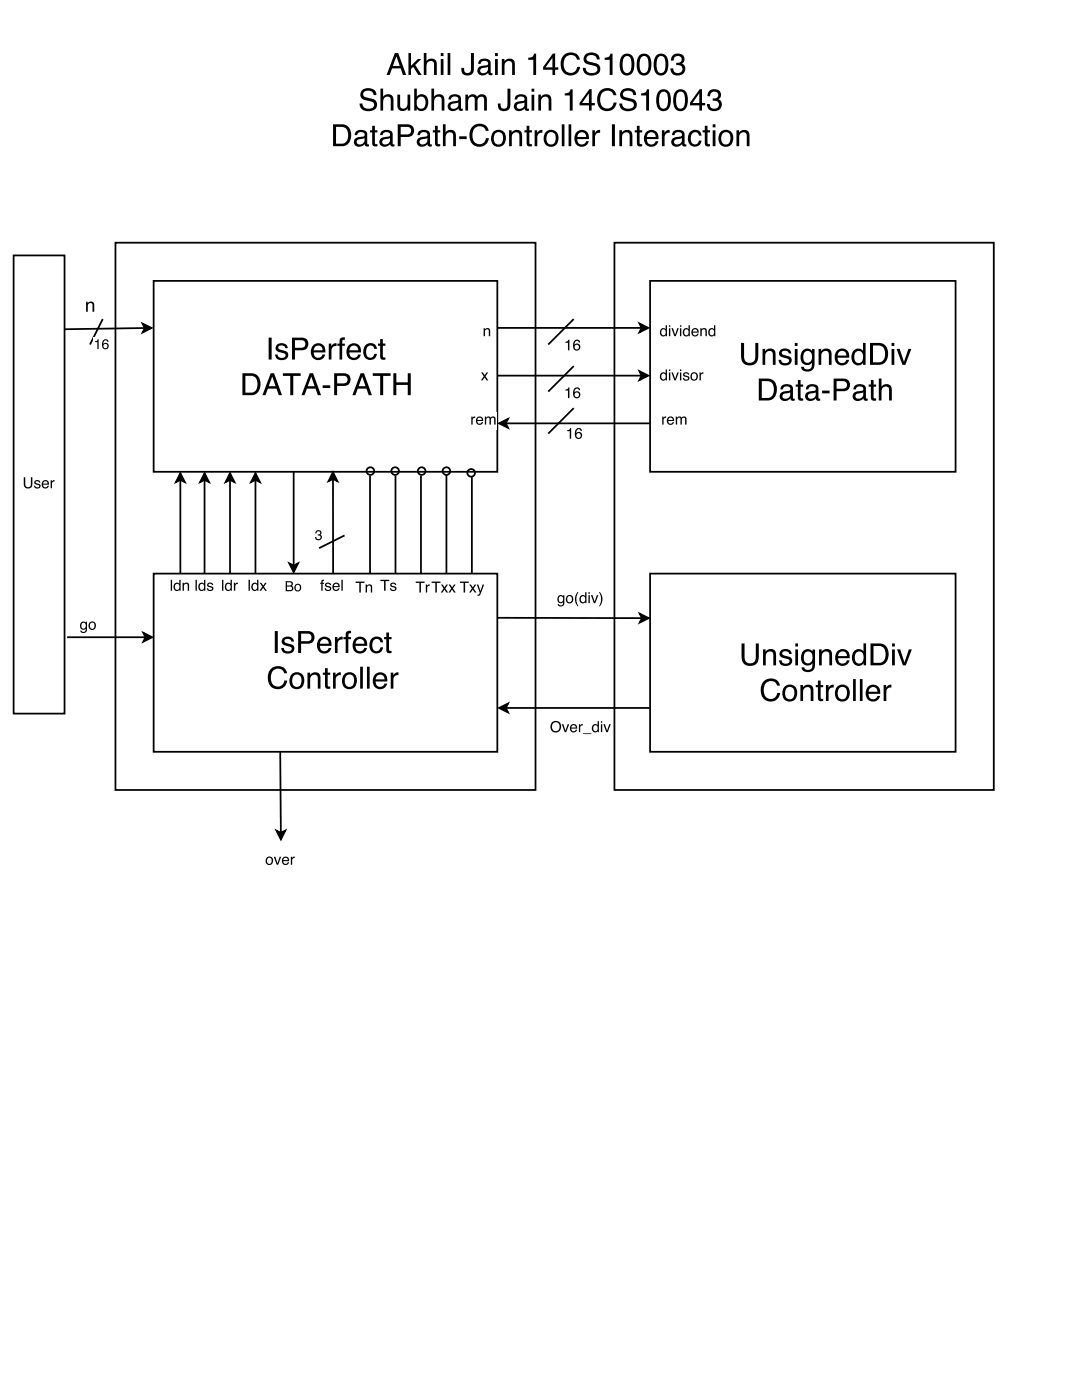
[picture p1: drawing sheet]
<svg xmlns="http://www.w3.org/2000/svg" width="216mm" height="279mm" viewBox="0 0 216 279" stroke-linecap="round" stroke-linejoin="round" font-family="sans-serif">
<path d="M30.7 56.1h68.5v38.1h-68.5z" fill="none" stroke="#000" stroke-width=".35"/>
<path d="M30.7 114.5h68.5v35.5h-68.5z" fill="#fff"/>
<path d="M36 94.4l.9 1.8-.9-.4-.9 .4zM36 95.8v18.7M30.7 114.5h68.5v35.5h-68.5z" fill="none" stroke="#000" stroke-width=".35"/>
<path d="M36 94.4l.9 1.8-.9-.4-.9 .4z" fill="#000"/>
<path d="M33.9 115.4h4v3.5h-4z" fill="#fff"/>
<g fill="#000">
<path d="M40.8 94.4l.9 1.8-.9-.4-.9 .4z"/>
<path d="M34.1 115.7h.2v2.2h-.2zM35 116.7a.55 .55 0 0 0-.1 .7 .55 .55 0 0 0 .8 .2 .55 .55 0 0 0 .1-.8 .55 .55 0 0 0-.8-.1zM34.9 116.4l.6-.1 .3 .2v-.8h.2v2.2h-.2v-.2a.73 .73 0 0 1-1 0 .73 .73 0 0 1-.1-1zM36.4 116.3h.3v.2a.57 .57 0 0 1 .6-.2 .57 .57 0 0 1 .4 .6v1h-.2v-1a.39 .39 0 0 0-.5-.4 .39 .39 0 0 0-.3 .6v.8h-.3z"/>
</g>
<path d="M40.8 94.4l.9 1.8-.9-.4-.9 .4zM40.8 95.8v18.7" fill="none" stroke="#000" stroke-width=".35"/>
<path d="M38.8 115.4h3.8v3.5h-3.8z" fill="#fff"/>
<g fill="#000">
<path d="M51 94.4l.9 1.8-.9-.4-.9 .4z"/>
<path d="M39 115.7h.3v2.2h-.3zM40 116.7a.55 .55 0 0 0-.1 .7 .55 .55 0 0 0 .7 .2 .55 .55 0 0 0 .1-.8 .55 .55 0 0 0-.7-.1zM39.9 116.4l.5-.1 .3 .2v-.8h.3v2.2h-.3v-.2a.73 .73 0 0 1-1 0 .73 .73 0 0 1-.1-1zM41.5 116.4a.64 .64 0 0 1 1 .4h-.2a.34 .34 0 0 0-.4-.3 .34 .34 0 0 0-.3 .3l.1 .1a.76 .76 0 0 1 .8 .7 .69 .69 0 0 1-.7 .4 .69 .69 0 0 1-.5-.6h.2a.39 .39 0 0 0 .4 .3 .39 .39 0 0 0 .4-.3l-.1-.1a.76 .76 0 0 1-.8-.7z"/>
</g>
<path d="M51 94.4l.9 1.8-.9-.4-.9 .4zM51 95.8v18.7" fill="none" stroke="#000" stroke-width=".35"/>
<path d="M49.4 115.4h3.8v3.5h-3.8z" fill="#fff"/>
<g fill="#000">
<path d="M45.9 94.4l.9 1.8-.9-.4-.9 .4z"/>
<path d="M49.6 115.7h.3v2.2h-.3zM50.6 116.7a.55 .55 0 0 0-.1 .7 .55 .55 0 0 0 .7 .2 .55 .55 0 0 0 .1-.8 .55 .55 0 0 0-.7-.1zM50.5 116.4l.5-.1 .3 .2v-.8h.3v2.2h-.3v-.2a.73 .73 0 0 1-1 0 .73 .73 0 0 1-.1-1zM51.8 116.3h.3l.4 .6 .4-.6h.3l-.5 .8 .5 .8h-.3l-.4-.6-.4 .6h-.3l.5-.8z"/>
</g>
<path d="M45.9 94.4l.9 1.8-.9-.4-.9 .4zM45.9 95.8v18.7" fill="none" stroke="#000" stroke-width=".35"/>
<path d="M44.1 115.4h3.3v3.5h-3.3z" fill="#fff"/>
<path d="M44.3 115.7h.3v2.2h-.3zM45.3 116.7a.55 .55 0 0 0-.1 .7 .55 .55 0 0 0 .7 .2 .55 .55 0 0 0 .1-.8 .55 .55 0 0 0-.7-.1zM45.2 116.4l.5-.1 .3 .2v-.8h.3v2.2h-.3v-.2a.73 .73 0 0 1-1 0 .73 .73 0 0 1-.1-1zM46.7 116.3h.2v.3l.3-.3h.2v.3a.43 .43 0 0 0-.5 .4v.9h-.2z" fill="#000"/>
<g fill="none" stroke="#000" stroke-width=".35">
<path d="M73.8 94.9v19.6"/>
<circle cx="73.9" cy="94" r=".76"/>
</g>
<path d="M70.9 115.7h3.6v3.6h-3.6z" fill="#fff"/>
<path d="M71 116.1h1.7v.2h-.7v2h-.3v-2h-.7zM73 116.7h.2v.2a.57 .57 0 0 1 .7-.3 .57 .57 0 0 1 .4 .6v1.1h-.3v-1.1a.39 .39 0 0 0-.5-.3 .39 .39 0 0 0-.3 .5v.9h-.2z" fill="#000"/>
<g fill="none" stroke="#000" stroke-width=".35">
<path d="M78.9 94.9v19.6"/>
<circle cx="78.8" cy="94" r=".76"/>
</g>
<path d="M75.8 115.4h3.3v3.5h-3.3z" fill="#fff"/>
<path d="M75.9 115.7h1.8v.3h-.8v1.9h-.3v-1.9h-.7zM78 116.4a.64 .64 0 0 1 1.1 .4h-.3a.34 .34 0 0 0-.3-.3 .34 .34 0 0 0-.4 .3l.1 .1a.76 .76 0 0 1 .9 .7 .69 .69 0 0 1-.7 .4 .69 .69 0 0 1-.6-.6h.3a.39 .39 0 0 0 .4 .3 .39 .39 0 0 0 .3-.3v-.1a.76 .76 0 0 1-.9-.7z" fill="#000"/>
<g fill="none" stroke="#000" stroke-width=".35">
<path d="M84 94.9v19.6"/>
<circle cx="84.1" cy="94" r=".76"/>
</g>
<path d="M82.9 115.7h2.8v3.6h-2.8z" fill="#fff"/>
<path d="M83 116.1h1.7v.2h-.7v2h-.3v-2h-.7zM85 116.7h.2v.2l.3-.2 .2-.1v.3a.43 .43 0 0 0-.5 .4v1h-.2z" fill="#000"/>
<g fill="none" stroke="#000" stroke-width=".35">
<path d="M89.1 94.7v19.8"/>
<circle cx="89.1" cy="94" r=".76"/>
</g>
<path d="M86.1 115.7h4.8v3.6h-4.8z" fill="#fff"/>
<path d="M86.1 116.1h1.8v.2h-.7v2h-.3v-2h-.8zM88 116.7h.3l.4 .5 .4-.5h.3l-.5 .7 .5 .9h-.3l-.4-.6-.4 .6h-.3l.5-.9zM89.5 116.7h.4l.3 .5 .4-.5h.3l-.5 .7 .5 .9h-.3l-.4-.6-.4 .6h-.3l.5-.9z" fill="#000"/>
<g fill="none" stroke="#000" stroke-width=".35">
<path d="M94.2 95.2v19.3"/>
<circle cx="94" cy="94.4" r=".76"/>
</g>
<path d="M91.7 115.7h4.8v3.6h-4.8z" fill="#fff"/>
<g fill="#000">
<path d="M57.7 112.4l.9 .5 .9-.5-.9 1.8z"/>
<path d="M91.8 116.1h1.7v.2h-.7v2h-.3v-2h-.7zM93.6 116.7h.4l.3 .5 .4-.5h.3l-.5 .7 .6 .9h-.4l-.4-.6-.4 .6h-.3l.6-.9zM95.1 116.7h.3l.5 1.3 .4-1.3h.3l-.6 1.7a.53 .53 0 0 1-.7 .5v-.3h.2l.2-.3z"/>
</g>
<path d="M58.6 94.2v18.7M57.7 112.4l.9 .5 .9-.5-.9 1.8z" fill="none" stroke="#000" stroke-width=".35"/>
<path d="M56.8 115.7h3.3v3.3h-3.3z" fill="#fff"/>
<g fill="#000">
<path d="M49 75v3.4h1a1.64 1.64 0 0 0 1.3-2.4l-.4-.7a2.54 2.54 0 0 0-1.9-.3zM48.4 74.5a3.7 3.7 0 0 1 2.9 .4 2.56 2.56 0 0 1-.4 3.8l-.8 .2h-1.7zM54.3 75.1l-.7 2h1.4zM54 74.5h.7l1.6 4.4h-.7l-.4-1.3h-1.7l-.5 1.3h-.6zM56.4 74.5h3.6v.5h-1.5v3.9h-.6v-3.9h-1.5zM62.1 75.1l-.7 2h1.4zM61.8 74.5h.7l1.6 4.4h-.7l-.4-1.3h-1.8l-.4 1.3h-.6zM64.4 76.9h1.5v.5h-1.5zM66.7 74.5h1.9a1.26 1.26 0 0 1 1.4 1.3 1.26 1.26 0 0 1-1.4 1.2h-1.3v1.9h-.6zM67.3 75v1.5h1.2a.77 .77 0 0 0 .8-.7 .77 .77 0 0 0-.8-.8zM72.3 75.1l-.7 2h1.3zM72 74.5h.6l1.6 4.4h-.6l-.5-1.3h-1.7l-.5 1.3h-.6zM74.4 74.5h3.5v.5h-1.4v3.9h-.6v-3.9h-1.5zM78.5 74.5h.6v1.8h2.3v-1.8h.6v4.4h-.6v-2.1h-2.3v2.1h-.6z"/>
<path d="M53.6 67.4h.6v4.4h-.6zM55.3 68.8a1.26 1.26 0 0 1 2.1 .7h-.5a.74 .74 0 0 0-.6-.6 .74 .74 0 0 0-.8 .5l.2 .3a2.65 2.65 0 0 1 1.8 .9 1.32 1.32 0 0 1-.9 1.3 1.32 1.32 0 0 1-1.6-.6l-.1-.5h.5a.83 .83 0 0 0 .7 .6 .83 .83 0 0 0 .9-.5l-.3-.4a2.41 2.41 0 0 1-1.7-.8 .93 .93 0 0 1 .3-.9zM58.3 67.4h1.9a1.26 1.26 0 0 1 1.3 1.2 1.26 1.26 0 0 1-1.3 1.3h-1.3v1.9h-.6zM58.9 67.9v1.5h1.1a.77 .77 0 0 0 .9-.8 .77 .77 0 0 0-.9-.7zM62.4 69a1.46 1.46 0 0 1 1.8-.3 1.46 1.46 0 0 1 .7 1.6h-2.3a.91 .91 0 0 0 .7 1.1 .91 .91 0 0 0 1.1-.6h.5a1.49 1.49 0 0 1-1.9 1 1.49 1.49 0 0 1-1-1.9zM62.9 69.2l-.3 .7h1.8a.87 .87 0 0 0-.5-.9 .87 .87 0 0 0-1 .2zM65.6 68.6h.5v.5a.93 .93 0 0 1 1.1-.6v.6a.83 .83 0 0 0-1.1 .8v1.9h-.5zM67.9 67.6l.4-.2 .5-.1v.5a.41 .41 0 0 0-.5 .5v.3h.5v.4h-.5v2.8h-.6v-2.8h-.4v-.4h.4zM69.5 69a1.46 1.46 0 0 1 1.8-.3 1.46 1.46 0 0 1 .7 1.6h-2.3a.91 .91 0 0 0 .7 1.1 .91 .91 0 0 0 1.1-.6h.5a1.49 1.49 0 0 1-1.9 1 1.49 1.49 0 0 1-.9-1.9zM70 69.2l-.3 .7h1.8a.87 .87 0 0 0-.5-.9 .87 .87 0 0 0-1 .2zM72.9 68.9a1.31 1.31 0 0 1 1.4-.4 1.31 1.31 0 0 1 .9 1.1h-.5a.83 .83 0 0 0-1-.6 .83 .83 0 0 0-.6 1 .98 .98 0 0 0 .1 1 .98 .98 0 0 0 1.1 .3l.4-.7h.5a1.38 1.38 0 0 1-1.6 1.2 1.38 1.38 0 0 1-1.1-1.6l.1-.7zM75.9 67.7h.5v.9h.5v.4h-.5v2.1l.1 .2h.4v.5a.71 .71 0 0 1-1-.7v-2.1h-.5v-.4h.5z"/>
<path d="M57.3 116.2v.6h.5a.33 .33 0 0 0 .4-.3 .33 .33 0 0 0-.4-.3zM57.3 117.1v.7l.9-.2 .1-.2-.2-.3zM57 116h.9a.49 .49 0 0 1 .5 .3 .49 .49 0 0 1-.2 .6 .57 .57 0 0 1 .3 .7 .57 .57 0 0 1-.6 .4h-.9zM59.1 116.9a.51 .51 0 0 0-.1 .7 .51 .51 0 0 0 .8 .1 .51 .51 0 0 0 0-.8 .51 .51 0 0 0-.7 0zM58.9 116.7a.72 .72 0 0 1 1 .1 .72 .72 0 0 1-.1 1 .72 .72 0 0 1-1-.1v-.6z"/>
<path d="M54.8 125.9h.6v4.4h-.6zM56.5 127.3a1.26 1.26 0 0 1 2.1 .7h-.5a.74 .74 0 0 0-.6-.5 .74 .74 0 0 0-.7 .4l.2 .4a2.65 2.65 0 0 1 1.7 .8 1.32 1.32 0 0 1-.9 1.4 1.32 1.32 0 0 1-1.5-.6l-.2-.6h.5a.83 .83 0 0 0 .8 .7 .83 .83 0 0 0 .8-.5l-.3-.4a2.41 2.41 0 0 1-1.7-.8 .93 .93 0 0 1 .3-1zM59.5 125.9h2a1.26 1.26 0 0 1 1.3 1.3 1.26 1.26 0 0 1-1.3 1.3h-1.4v1.8h-.6zM60.1 126.5v1.5h1.2a.77 .77 0 0 0 .9-.8 .77 .77 0 0 0-.9-.7zM63.7 127.5a1.46 1.46 0 0 1 1.7-.3 1.46 1.46 0 0 1 .8 1.7h-2.4a.91 .91 0 0 0 .7 1 .91 .91 0 0 0 1.1-.6h.5a1.49 1.49 0 0 1-1.9 1.1 1.49 1.49 0 0 1-.9-2zM64.1 127.8l-.3 .7h1.8a.87 .87 0 0 0-.5-.9 .87 .87 0 0 0-1 .2zM66.8 127.1h.5v.6a.93 .93 0 0 1 1.1-.6v.5a.83 .83 0 0 0-1 .9v1.8h-.6zM69.1 126.2l.4-.3h.5v.5a.41 .41 0 0 0-.5 .4v.3h.5v.5h-.5v2.7h-.5v-2.7h-.5v-.5h.5zM70.8 127.5a1.46 1.46 0 0 1 1.8-.3 1.46 1.46 0 0 1 .7 1.7h-2.4a.91 .91 0 0 0 .7 1 .91 .91 0 0 0 1.1-.6h.5a1.49 1.49 0 0 1-1.9 1.1 1.49 1.49 0 0 1-.9-2zM71.2 127.8l-.3 .7h1.8a.87 .87 0 0 0-.5-.9 .87 .87 0 0 0-1 .2zM74.1 127.5a1.31 1.31 0 0 1 1.4-.4 1.31 1.31 0 0 1 .9 1.1h-.5a.83 .83 0 0 0-1-.7 .83 .83 0 0 0-.6 1 .98 .98 0 0 0 .1 1.1 .98 .98 0 0 0 1.1 .3l.4-.7h.5a1.38 1.38 0 0 1-1.5 1.2 1.38 1.38 0 0 1-1.2-1.6l.1-.7zM77.1 126.2h.5v.9h.5v.5h-.5v2l.1 .3h.4v.4a.71 .71 0 0 1-1-.6v-2.1h-.5v-.5h.5z"/>
<path d="M54.2 133.4a1.87 1.87 0 0 1 3.1 1h-.6a1.35 1.35 0 0 0-1.5-.9 1.35 1.35 0 0 0-1.1 1.4 1.56 1.56 0 0 0 1.7 2.1l.7-.5 .2-.7h.6a1.97 1.97 0 0 1-2.2 1.7 1.97 1.97 0 0 1-1.7-2.3l.2-.9zM58.7 134.8a1.51 1.51 0 0 0 .2 2.2 1.11 1.11 0 0 0 1.2-1.5 .9 .9 0 0 0-.5-.8 .9 .9 0 0 0-.9 .1zM58.2 134.6a1.51 1.51 0 0 1 1.8-.2 1.51 1.51 0 0 1 .7 1.7 1.51 1.51 0 0 1-1.8 1.4 1.51 1.51 0 0 1-1.1-2zM61.4 134.2h.5v.5a1.13 1.13 0 0 1 1.3-.5 1.13 1.13 0 0 1 .8 1.2v2h-.6v-2a.76 .76 0 0 0-.8-.7 .76 .76 0 0 0-.7 .9v1.8h-.5zM64.9 133.4h.5v.8h.5v.5h-.5v2.1l.1 .2h.4v.4a.71 .71 0 0 1-1-.6v-2.1h-.5v-.5h.5zM66.4 134.2h.6v.6a.93 .93 0 0 1 1-.6v.5a.83 .83 0 0 0-1 .9v1.8h-.6zM69.2 134.8a1.51 1.51 0 0 0 .2 2.2 1.11 1.11 0 0 0 1.2-1.5 .9 .9 0 0 0-.5-.8 .9 .9 0 0 0-.9 .1zM68.7 134.6a1.51 1.51 0 0 1 1.8-.2 1.51 1.51 0 0 1 .7 1.7 1.51 1.51 0 0 1-1.8 1.4 1.51 1.51 0 0 1-1.1-2zM71.9 133.1h.5v4.3h-.5zM73.2 133.1h.6v4.3h-.6zM74.8 134.6a1.46 1.46 0 0 1 1.8-.3 1.46 1.46 0 0 1 .7 1.7h-2.3a.91 .91 0 0 0 .6 1.1 .91 .91 0 0 0 1.1-.7h.5a1.49 1.49 0 0 1-1.8 1.1 1.49 1.49 0 0 1-1-2zM75.2 134.9l-.2 .7h1.7a.87 .87 0 0 0-.5-.9 .87 .87 0 0 0-1 .2zM78 134.2h.5v.6a.93 .93 0 0 1 1-.6v.5a.83 .83 0 0 0-1 .9v1.8h-.5z"/>
</g>
<path d="M68.8 106.9l-5.1 2.5" fill="none" stroke="#000" stroke-width=".35"/>
<path d="M62.8 105.5h1.5v3.3h-1.5z" fill="#fff"/>
<path d="M66.4 94.2l.9 1.8-.9-.4-.8 .4zM63.1 105.9a.56 .56 0 0 1 .9 0 .56 .56 0 0 1-.1 .8 .64 .64 0 0 1-.1 1.1 .64 .64 0 0 1-.9-.6h.2a.39 .39 0 0 0 .6 .4 .39 .39 0 0 0 0-.7h-.3v-.2a.32 .32 0 0 0 .5-.3 .32 .32 0 0 0-.3-.4l-.4 .2v.3h-.3z" fill="#000"/>
<path d="M66.4 94.2l.9 1.8-.9-.4-.8 .4zM66.4 95.6l.1 18.9" fill="none" stroke="#000" stroke-width=".35"/>
<path d="M63.9 115.4h4.8v3.5h-4.8z" fill="#fff"/>
<g fill="#000">
<path d="M28.4 64.6l1.8 .8-1.7 1 .4-.9z"/>
<path d="M64.2 115.8l.4-.1v.2l-.2 .2v.2h.2v.2h-.2v1.4h-.3v-1.4h-.2v-.2h.2zM65 116.4a.64 .64 0 0 1 1.1 .4h-.3a.34 .34 0 0 0-.3-.3 .34 .34 0 0 0-.4 .3l.1 .1a.76 .76 0 0 1 .9 .7 .69 .69 0 0 1-.8 .4 .69 .69 0 0 1-.5-.6h.3a.39 .39 0 0 0 .3 .3 .39 .39 0 0 0 .4-.3v-.1a.76 .76 0 0 1-.9-.7zM66.5 116.5a.73 .73 0 0 1 .9-.1 .73 .73 0 0 1 .4 .8h-1.2a.45 .45 0 0 0 .4 .5 .45 .45 0 0 0 .5-.3h.3a.78 .78 0 0 1-1.1 .5 .78 .78 0 0 1-.3-1.2zM66.8 116.6l-.2 .4h.9l-.3-.5zM68.1 115.7h.3v2.2h-.3z"/>
</g>
<path d="M28.4 64.6l1.8 .8-1.7 1 .4-.9zM28.9 65.5l-16 .2" fill="none" stroke="#000" stroke-width=".35"/>
<path d="M16.9 58.9h2.1v4.6h-2.1z" fill="#fff"/>
<path d="M17.2 60.2h.3v.3a.7 .7 0 0 1 .8-.3 .7 .7 0 0 1 .5 .7v1.3h-.3v-1.2a.49 .49 0 0 0-.6-.5 .49 .49 0 0 0-.4 .7v1h-.3zM28.6 126.3l1.8 .9-1.8 .9 .4-.9z" fill="#000"/>
<path d="M13.4 127.2h15.6M28.6 126.3l1.8 .9-1.8 .9 .4-.9z" fill="none" stroke="#000" stroke-width=".35"/>
<path d="M15.9 123.1h3.3v3.6h-3.3z" fill="#fff"/>
<g fill="#000">
<path d="M127.7 122.5l1.7 .9-1.7 .9 .4-.9z"/>
<path d="M147.9 68.4h.6v2.7a1.13 1.13 0 0 0 1.1 1.3 1.13 1.13 0 0 0 1.1-1.3v-2.7h.6v2.5a1.75 1.75 0 0 1-1.7 2 1.75 1.75 0 0 1-1.7-2zM152.2 69.6h.5v.5a1.13 1.13 0 0 1 1.3-.5 1.13 1.13 0 0 1 .8 1.2v2h-.6v-2a.76 .76 0 0 0-.8-.8 .76 .76 0 0 0-.7 1v1.8h-.5zM155.8 69.8a1.26 1.26 0 0 1 2.1 .7h-.5a.74 .74 0 0 0-.7-.5 .74 .74 0 0 0-.7 .4l.2 .4a2.65 2.65 0 0 1 1.7 .8 1.32 1.32 0 0 1-.9 1.4 1.32 1.32 0 0 1-1.5-.6l-.2-.6h.6a.83 .83 0 0 0 .7 .7 .83 .83 0 0 0 .9-.5l-.3-.4a2.41 2.41 0 0 1-1.7-.8 .93 .93 0 0 1 .3-1zM158.6 69.6h.5v3.2h-.5zM158.6 68.4h.5v.6h-.5zM160.1 70a1.21 1.21 0 0 1 1.9 .1v-.4h.5v2.9a1.39 1.39 0 0 1-1 1.5 1.39 1.39 0 0 1-1.7-.9h.6a.85 .85 0 0 0 1 .5 .85 .85 0 0 0 .6-.9v-.4a1.3 1.3 0 0 1-1.6 .3 1.3 1.3 0 0 1-.7-1.4l.1-.7zM160.5 70.3a1.32 1.32 0 0 0 .6 2.1 1.23 1.23 0 0 0 .9-1.1 1.23 1.23 0 0 0-.8-1.3zM163.3 69.6h.5v.5a1.13 1.13 0 0 1 1.4-.5 1.13 1.13 0 0 1 .7 1.2v2h-.5v-2a.76 .76 0 0 0-.8-.8 .76 .76 0 0 0-.7 1v1.8h-.6zM167 70a1.46 1.46 0 0 1 1.7-.3 1.46 1.46 0 0 1 .8 1.7h-2.4a.91 .91 0 0 0 .7 1 .91 .91 0 0 0 1.1-.6h.5a1.49 1.49 0 0 1-1.9 1.1 1.49 1.49 0 0 1-.9-2zM167.4 70.3l-.3 .7h1.8a.87 .87 0 0 0-.5-.9 .87 .87 0 0 0-1 .2zM170.7 70.3a1.47 1.47 0 0 0 .4 2.1 1.08 1.08 0 0 0 1-.4 1.08 1.08 0 0 0 .1-1.1 .84 .84 0 0 0-.6-.8 .84 .84 0 0 0-.9 .2zM170.4 69.9a1.21 1.21 0 0 1 1.8 .1v-1.6h.5v4.4h-.5v-.4a1.31 1.31 0 0 1-1.6 .4 1.31 1.31 0 0 1-.7-1.5l.2-1zM174.2 68.9v3.4h1.1a1.64 1.64 0 0 0 1.2-2.4l-.4-.7a2.54 2.54 0 0 0-1.9-.3zM173.6 68.4a3.7 3.7 0 0 1 2.9 .4 2.56 2.56 0 0 1-.3 3.9l-.8 .1h-1.8zM177.9 69.6h.6v3.2h-.6zM177.9 68.4h.6v.6h-.6zM178.9 69.6h.6l.9 2.6 .9-2.6h.5l-1.2 3.2h-.5z"/>
<path d="M152 76.1v3.3h1.1a1.64 1.64 0 0 0 1.2-2.3l-.4-.8a2.54 2.54 0 0 0-1.9-.2zM151.4 75.6a3.7 3.7 0 0 1 2.9 .3 2.56 2.56 0 0 1-.3 3.9l-.8 .1h-1.8zM156.2 78.7a.62 .62 0 0 0 .2 .9 .62 .62 0 0 0 .8-.2 .95 .95 0 0 0 .5-1.1zM155.9 77.1a1.54 1.54 0 0 1 2.3 .2v2.2h.4v.4a.61 .61 0 0 1-.9-.4 1.12 1.12 0 0 1-1.4 .5 1.12 1.12 0 0 1-.6-1.4l.6-.4 1.1-.2a.5 .5 0 0 0 .2-.7 .5 .5 0 0 0-.6-.2l-.5 .1-.3 .5h-.5zM159.2 75.8h.6v.9h.5v.5h-.5v2.1l.1 .2h.4v.4a.71 .71 0 0 1-1.1-.6v-2.1h-.4v-.5h.4zM161.3 78.7a.62 .62 0 0 0 .2 .9 .62 .62 0 0 0 .8-.2 .95 .95 0 0 0 .5-1.1zM161 77.1a1.54 1.54 0 0 1 2.3 .2v2.2h.4v.4a.61 .61 0 0 1-.9-.4 1.12 1.12 0 0 1-1.4 .5 1.12 1.12 0 0 1-.6-1.4l.6-.4 1.1-.2a.5 .5 0 0 0 .2-.7 .5 .5 0 0 0-.7-.2l-.4 .1-.3 .5h-.5zM164 78h1.5v.5h-1.5zM166.3 75.6h2a1.26 1.26 0 0 1 1.3 1.2 1.26 1.26 0 0 1-1.3 1.3h-1.4v1.8h-.6zM166.9 76.1v1.5h1.2a.77 .77 0 0 0 .9-.8 .77 .77 0 0 0-.9-.7zM170.8 78.7a.62 .62 0 0 0 .2 .9 .62 .62 0 0 0 .8-.2 .95 .95 0 0 0 .5-1.1zM170.5 77.1a1.54 1.54 0 0 1 2.2 .2l.1 2.2h.3v.4a.61 .61 0 0 1-.8-.4 1.12 1.12 0 0 1-1.5 .5 1.12 1.12 0 0 1-.6-1.4l.6-.4 1.2-.2a.5 .5 0 0 0 .2-.7 .5 .5 0 0 0-.7-.2l-.4 .1-.3 .5h-.5zM173.8 75.8h.5v.9h.5v.5h-.5v2.1l.1 .2h.4v.4a.71 .71 0 0 1-1-.6v-2.1h-.5v-.5h.5zM175.4 75.5h.5v1.7a1.12 1.12 0 0 1 1.3-.5 1.12 1.12 0 0 1 .8 1.2v2h-.6v-2a.79 .79 0 0 0-1-.8 .79 .79 0 0 0-.5 1.1v1.7h-.5z"/>
<path d="M16.2 124.3l.4-.3 .5 .3v-.2h.3v1.4a.7 .7 0 0 1-.6 .8 .7 .7 0 0 1-.8-.4h.3a.46 .46 0 0 0 .6 .2 .46 .46 0 0 0 .2-.7 .69 .69 0 0 1-.9 .1 .69 .69 0 0 1-.2-.9zM16.4 124.4a.56 .56 0 0 0-.1 .7 .56 .56 0 0 0 .7 .2 .56 .56 0 0 0 .1-.7 .56 .56 0 0 0-.7-.2zM18 124.4a.56 .56 0 0 0 0 .8 .56 .56 0 0 0 .8 .1 .55 .55 0 0 0 0-.8 .55 .55 0 0 0-.8-.1zM17.9 124.3a.78 .78 0 0 1 1.1 .1 .78 .78 0 0 1-.2 1.1 .78 .78 0 0 1-1.1-.2v-.7z"/>
<path d="M148 128.4h.6v2.7a1.13 1.13 0 0 0 1.1 1.3 1.13 1.13 0 0 0 1.1-1.3v-2.7h.6v2.5a1.75 1.75 0 0 1-1.7 2 1.75 1.75 0 0 1-1.7-2zM152.3 129.6h.5v.5a1.13 1.13 0 0 1 1.3-.5 1.13 1.13 0 0 1 .8 1.1v2.1h-.6v-2a.76 .76 0 0 0-.8-.8 .76 .76 0 0 0-.7 .9v1.9h-.5zM155.9 129.8a1.26 1.26 0 0 1 2.1 .7h-.5a.74 .74 0 0 0-.7-.5 .74 .74 0 0 0-.7 .4l.2 .3a2.65 2.65 0 0 1 1.7 .9 1.32 1.32 0 0 1-.9 1.3 1.32 1.32 0 0 1-1.5-.5l-.2-.6h.6a.83 .83 0 0 0 .7 .7 .83 .83 0 0 0 .8-.6l-.2-.3a2.41 2.41 0 0 1-1.7-.8 .93 .93 0 0 1 .3-1zM158.7 129.6h.5v3.2h-.5zM158.7 128.4h.5v.6h-.5zM160.2 130a1.21 1.21 0 0 1 1.9 0v-.4h.5v2.9a1.39 1.39 0 0 1-1 1.6 1.39 1.39 0 0 1-1.7-.9h.6a.85 .85 0 0 0 1 .5 .85 .85 0 0 0 .6-1v-.4a1.3 1.3 0 0 1-1.6 .4 1.3 1.3 0 0 1-.7-1.5l.1-.7zM160.6 130.3a1.32 1.32 0 0 0 .6 2.1 1.23 1.23 0 0 0 .9-1.2 1.23 1.23 0 0 0-.8-1.2zM163.4 129.6h.5v.5a1.13 1.13 0 0 1 1.4-.5 1.13 1.13 0 0 1 .7 1.1v2.1h-.5v-2a.76 .76 0 0 0-.8-.8 .76 .76 0 0 0-.7 .9v1.9h-.6zM167.1 130a1.46 1.46 0 0 1 1.7-.3 1.46 1.46 0 0 1 .8 1.7h-2.4a.91 .91 0 0 0 .7 1 .91 .91 0 0 0 1.1-.6h.5a1.49 1.49 0 0 1-1.9 1 1.49 1.49 0 0 1-.9-1.9zM167.5 130.3l-.3 .6h1.8a.87 .87 0 0 0-.5-.8 .87 .87 0 0 0-1 .2zM170.8 130.3a1.47 1.47 0 0 0 .4 2.1 1.08 1.08 0 0 0 1-.4 1.08 1.08 0 0 0 .1-1.2 .84 .84 0 0 0-.6-.7 .84 .84 0 0 0-.9 .2zM170.5 129.8a1.21 1.21 0 0 1 1.8 .2v-1.6h.5v4.4h-.5v-.5a1.31 1.31 0 0 1-1.6 .5 1.31 1.31 0 0 1-.7-1.5l.2-1zM174.3 128.9v3.4h1.1a1.64 1.64 0 0 0 1.2-2.4l-.4-.7a2.54 2.54 0 0 0-1.9-.3zM173.7 128.4a3.7 3.7 0 0 1 2.9 .4 2.56 2.56 0 0 1-.3 3.8l-.8 .2h-1.8zM178 129.6h.5v3.2h-.5zM178 128.4h.5v.6h-.5zM179 129.6h.6l.9 2.6 .9-2.6h.5l-1.2 3.2h-.5z"/>
<path d="M152.5 135.8a1.87 1.87 0 0 1 3.1 1h-.5a1.35 1.35 0 0 0-1.6-.9 1.35 1.35 0 0 0-1.1 1.4 1.56 1.56 0 0 0 1.7 2.2l.7-.5 .3-.7h.6a1.97 1.97 0 0 1-2.3 1.7 1.97 1.97 0 0 1-1.6-2.3l.1-.9zM157.1 137.3a1.51 1.51 0 0 0 .2 2.2 1.11 1.11 0 0 0 1.2-1.5 .9 .9 0 0 0-.5-.8 .9 .9 0 0 0-.9 .1zM156.5 137.1a1.51 1.51 0 0 1 1.9-.3 1.51 1.51 0 0 1 .6 1.8 1.51 1.51 0 0 1-1.8 1.4 1.51 1.51 0 0 1-1.1-2zM159.7 136.7h.5v.5a1.13 1.13 0 0 1 1.3-.5 1.13 1.13 0 0 1 .8 1.2v2h-.5v-2a.76 .76 0 0 0-.9-.8 .76 .76 0 0 0-.7 .9v1.9h-.5zM163.2 135.8h.5v.9h.6v.4h-.6v2.1l.2 .3h.4v.4a.71 .71 0 0 1-1.1-.6v-2.2h-.4v-.4h.4zM164.8 136.7h.5v.6a.93 .93 0 0 1 1.1-.6v.5a.83 .83 0 0 0-1.1 .9v1.8h-.5zM167.6 137.3a1.51 1.51 0 0 0 .2 2.2 1.11 1.11 0 0 0 1.2-1.5 .9 .9 0 0 0-.5-.8 .9 .9 0 0 0-.9 .1zM167 137.1a1.51 1.51 0 0 1 1.9-.3 1.51 1.51 0 0 1 .6 1.8 1.51 1.51 0 0 1-1.8 1.4 1.51 1.51 0 0 1-1.1-2zM170.2 135.5h.6v4.4h-.6zM171.6 135.5h.5v4.4h-.5zM173.2 137.1a1.46 1.46 0 0 1 1.7-.3 1.46 1.46 0 0 1 .7 1.7h-2.3a.91 .91 0 0 0 .7 1 .91 .91 0 0 0 1.1-.6h.5a1.49 1.49 0 0 1-1.9 1 1.49 1.49 0 0 1-.9-1.9zM173.6 137.4l-.3 .6h1.8a.87 .87 0 0 0-.5-.8 .87 .87 0 0 0-1 .2zM176.3 136.7h.5v.6a.93 .93 0 0 1 1.1-.6v.5a.83 .83 0 0 0-1 .9v1.8h-.6z"/>
</g>
<path d="M129.7 56.1h61v38.1h-61zM129.7 114.5h61v35.5h-61zM99.3 123.3l28.8 .1M127.7 122.5l1.7 .9-1.7 .9 .4-.9z" fill="none" stroke="#000" stroke-width=".35"/>
<path d="M111.1 117.8h9.4v3.6h-9.4z" fill="#fff"/>
<g fill="#000">
<path d="M99.6 141.3l1.8-.9-.5 .9 .5 .9z"/>
<path d="M111.4 119l.5-.3 .5 .3v-.2h.2v1.4a.7 .7 0 0 1-.5 .8 .7 .7 0 0 1-.8-.4h.2a.46 .46 0 0 0 .7 .2 .46 .46 0 0 0 .2-.7 .69 .69 0 0 1-1 .2 .69 .69 0 0 1-.2-1zM111.6 119.1a.56 .56 0 0 0-.1 .7 .56 .56 0 0 0 .7 .3 .56 .56 0 0 0 .2-.8 .56 .56 0 0 0-.8-.2zM113.3 119.1a.56 .56 0 0 0-.1 .8 .56 .56 0 0 0 .8 .1 .55 .55 0 0 0 .1-.8 .55 .55 0 0 0-.8-.1zM113.1 119a.78 .78 0 0 1 1.1 .1 .78 .78 0 0 1-.1 1.1 .78 .78 0 0 1-1.1-.2l-.1-.6zM115.2 118.1h.2a2.66 2.66 0 0 0 0 2.9h-.2a2.24 2.24 0 0 1 0-2.9zM116 119.1a.55 .55 0 0 0-.1 .8 .55 .55 0 0 0 .8 .1 .55 .55 0 0 0 .1-.7 .55 .55 0 0 0-.8-.2zM115.9 118.9l.6-.1 .3 .2v-.8h.2v2.2h-.2v-.3a.73 .73 0 0 1-1 .1 .73 .73 0 0 1-.1-1zM117.4 118.8h.3v1.6h-.3zM117.4 118.2h.3v.3h-.3zM117.9 118.8h.3l.4 1.3 .5-1.3h.3l-.6 1.6h-.3zM119.5 118.1h.2l.3 .6a2.2 2.2 0 0 1-.3 2.3h-.2a2.66 2.66 0 0 0 0-2.9z"/>
</g>
<path d="M99.6 141.3l1.8-.9-.5 .9 .5 .9zM100.9 141.3h28.7" fill="none" stroke="#000" stroke-width=".35"/>
<path d="M109.7 143.6h12.2v3.5h-12.2z" fill="#fff"/>
<g fill="#000">
<path d="M127.6 64.6l1.8 .8-1.8 .9 .4-.9z"/>
<path d="M110.2 144.1a1.1 1.1 0 0 1 1.6 .3 1.1 1.1 0 0 1-.3 1.5 1.1 1.1 0 0 1-1.6-.3v-.8zM110.4 144.4a.88 .88 0 0 0-.2 1.1 .88 .88 0 0 0 1.1 .3 .87 .87 0 0 0 .3-1.2 .87 .87 0 0 0-1.2-.2zM112.1 144.5h.3l.4 1.3 .5-1.3h.3l-.6 1.6h-.3zM113.9 144.7a.73 .73 0 0 1 .9-.1 .73 .73 0 0 1 .4 .8h-1.2a.45 .45 0 0 0 .3 .5 .45 .45 0 0 0 .6-.3h.2a.78 .78 0 0 1-1.1 .5 .78 .78 0 0 1-.2-1.2zM114.1 144.9l-.1 .3h.9l-.3-.5zM115.5 144.5h.3v.3l.2-.3h.3v.3a.43 .43 0 0 0-.5 .4v.9h-.3zM116.3 146.4h1.7v.1h-1.7zM118.5 144.9a.55 .55 0 0 0-.1 .7 .55 .55 0 0 0 .7 .2 .55 .55 0 0 0 .1-.8 .55 .55 0 0 0-.7-.1zM118.4 144.6l.5-.1 .3 .2v-.8h.3v2.2h-.2v-.2a.73 .73 0 0 1-1.1 .1 .73 .73 0 0 1 0-1.1zM119.9 144.5h.3v1.6h-.3zM119.9 143.9h.3v.3h-.3zM120.4 144.5h.3l.4 1.3 .5-1.3h.3l-.6 1.6h-.3z"/>
</g>
<path d="M99.3 65.4h28.7M127.6 64.6l1.8 .8-1.8 .9 .4-.9z" fill="none" stroke="#000" stroke-width=".35"/>
<path d="M131.6 64.6h11.4v3.5h-11.4z" fill="#fff"/>
<path d="M132.1 65.9a.55 .55 0 0 0-.1 .7 .55 .55 0 0 0 .7 .2 .55 .55 0 0 0 .1-.8 .55 .55 0 0 0-.7-.1zM132 65.6l.5-.1 .3 .2v-.8h.3v2.2h-.3v-.2a.73 .73 0 0 1-1 0 .73 .73 0 0 1-.1-1zM133.5 65.5h.2v1.6h-.2zM133.5 64.9h.2v.3h-.2zM134 65.5h.3l.4 1.3 .5-1.3h.2l-.6 1.6h-.2zM135.7 65.5h.2v1.6h-.2zM135.7 64.9h.2v.3h-.2zM136.6 65.9a.55 .55 0 0 0 0 .7 .55 .55 0 0 0 .7 .2 .55 .55 0 0 0 .1-.8 .55 .55 0 0 0-.8-.1zM136.6 65.6l.5-.1 .3 .2v-.8h.2v2.2h-.2v-.2a.73 .73 0 0 1-1 0 .73 .73 0 0 1-.1-1zM138.2 65.7a.73 .73 0 0 1 .9-.1 .73 .73 0 0 1 .3 .8h-1.2a.45 .45 0 0 0 .4 .5 .45 .45 0 0 0 .5-.3h.3a.78 .78 0 0 1-1.1 .5 .78 .78 0 0 1-.3-1.2zM138.4 65.8l-.1 .4h.8l-.3-.5zM139.7 65.5h.3v.2a.57 .57 0 0 1 .7-.2 .57 .57 0 0 1 .3 .6v1h-.2v-1a.39 .39 0 0 0-.5-.4 .39 .39 0 0 0-.3 .6v.8h-.3zM141.7 65.9a.55 .55 0 0 0-.1 .7 .55 .55 0 0 0 .8 .2 .55 .55 0 0 0 .1-.8 .55 .55 0 0 0-.8-.1zM141.6 65.6l.6-.1 .3 .2v-.8h.2v2.2h-.2v-.2a.73 .73 0 0 1-1 0 .73 .73 0 0 1-.1-1z" fill="#000"/>
<path d="M96.3 64.6h1.8v3.5h-1.8z" fill="#fff"/>
<path d="M96.5 65.5h.3v.2a.57 .57 0 0 1 .6-.2 .57 .57 0 0 1 .4 .6v1h-.3v-1a.39 .39 0 0 0-.4-.4 .39 .39 0 0 0-.3 .6v.8h-.3zM127.6 74.1l1.8 .9-1.8 .9 .4-.9z" fill="#000"/>
<path d="M99.3 75h28.7M127.6 74.1l1.8 .9-1.8 .9 .4-.9z" fill="none" stroke="#000" stroke-width=".35"/>
<path d="M131.6 73.4h8.9v3.5h-8.9z" fill="#fff"/>
<path d="M132.1 74.7a.55 .55 0 0 0-.1 .7 .55 .55 0 0 0 .7 .2 .55 .55 0 0 0 .1-.8 .55 .55 0 0 0-.7-.1zM132 74.4l.5-.1 .3 .2v-.8h.3v2.2h-.3v-.2a.73 .73 0 0 1-1 .1 .73 .73 0 0 1-.1-1.1zM133.5 74.3h.2v1.6h-.2zM133.5 73.7h.2v.3h-.2zM134 74.3h.3l.4 1.3 .5-1.3h.2l-.6 1.6h-.2zM135.7 74.3h.2v1.6h-.2zM135.7 73.7h.2v.3h-.2zM136.5 74.4a.64 .64 0 0 1 1 .4h-.2a.34 .34 0 0 0-.4-.3 .34 .34 0 0 0-.3 .3l.1 .1a.76 .76 0 0 1 .8 .8 .69 .69 0 0 1-.7 .3 .69 .69 0 0 1-.5-.6h.2a.39 .39 0 0 0 .4 .4 .39 .39 0 0 0 .4-.4l-.1-.1a.76 .76 0 0 1-.9-.7zM138.2 74.7a.56 .56 0 0 0-.1 .8 .56 .56 0 0 0 .8 0 .55 .55 0 0 0 0-.7 .55 .55 0 0 0-.7-.1zM138 74.5a.78 .78 0 0 1 1.1 .1 .78 .78 0 0 1-.1 1.1 .78 .78 0 0 1-1.1-.1l-.1-.7zM139.6 74.3h.2v.3l.3-.3h.3v.3a.43 .43 0 0 0-.6 .4v.9h-.2z" fill="#000"/>
<path d="M96 73.4h1.5v3.5h-1.5z" fill="#fff"/>
<path d="M96 74.3h.3l.4 .6 .4-.6h.3l-.5 .8 .5 .8h-.3l-.4-.6-.4 .6h-.3l.5-.8zM99.6 84.5l1.8-.9-.5 .9 .5 .9z" fill="#000"/>
<path d="M99.6 84.5l1.8-.9-.5 .9 .5 .9zM100.9 84.5h28.7" fill="none" stroke="#000" stroke-width=".35"/>
<path d="M131.9 82.2h5.4v3.6h-5.4z" fill="#fff"/>
<path d="M132.1 83.1h.3v.3l.3-.3h.2v.3a.43 .43 0 0 0-.5 .4v.9h-.3zM133.3 83.3a.73 .73 0 0 1 .9-.1 .73 .73 0 0 1 .3 .8h-1.2a.45 .45 0 0 0 .4 .5 .45 .45 0 0 0 .5-.3h.3a.78 .78 0 0 1-1.1 .5 .78 .78 0 0 1-.2-1.2zM133.5 83.5l-.1 .3h.8l-.2-.4zM134.8 83.1h.3v.3a.52 .52 0 0 1 .9 0 .53 .53 0 0 1 .6-.3 .53 .53 0 0 1 .4 .6v1h-.3v-1.2l-.3-.1-.3 .2-.1 1.1h-.2v-1a.36 .36 0 0 0-.5-.3 .36 .36 0 0 0-.2 .5v.8h-.3z" fill="#000"/>
<path d="M93.8 82.2h5.4v3.6h-5.4z" fill="#fff"/>
<path d="M94 83.1h.3v.3l.3-.3h.2v.3a.43 .43 0 0 0-.5 .4v.9h-.3zM95.2 83.3a.73 .73 0 0 1 .9-.1 .73 .73 0 0 1 .3 .8h-1.2a.45 .45 0 0 0 .4 .5 .45 .45 0 0 0 .5-.3h.3a.78 .78 0 0 1-1.1 .5 .78 .78 0 0 1-.2-1.2zM95.4 83.5l-.1 .3h.8l-.2-.4zM96.7 83.1h.3v.3a.52 .52 0 0 1 .9 0 .53 .53 0 0 1 .6-.3 .53 .53 0 0 1 .4 .6v1h-.3v-1.2l-.3-.1-.3 .2-.1 1.1h-.2v-1a.36 .36 0 0 0-.5-.3 .36 .36 0 0 0-.2 .5v.8h-.3z" fill="#000"/>
<path d="M23 48.4h83.9v109.3h-83.9zM122.6 48.4h75.7v109.3h-75.7zM114.5 63.7l-5.1 5.1" fill="none" stroke="#000" stroke-width=".35"/>
<path d="M112.5 67.4h3.3v3.5h-3.3z" fill="#fff"/>
<path d="M112.8 68.2a.47 .47 0 0 0 .6-.4h.2v2.1h-.3v-1.5h-.5zM114.6 68a.65 .65 0 0 1 .7-.2 .65 .65 0 0 1 .5 .5h-.3a.44 .44 0 0 0-.5-.3 .44 .44 0 0 0-.4 .6v.2a.71 .71 0 0 1 1.1 .1 .71 .71 0 0 1-.3 1.1 .71 .71 0 0 1-1-.4v-.9zM114.7 69.3a.46 .46 0 0 0 .9 0 .46 .46 0 0 0-.9 0z" fill="#000"/>
<path d="M114.5 73.1l-5.1 5.1" fill="none" stroke="#000" stroke-width=".35"/>
<path d="M112.5 76.9h3.3v3.6h-3.3z" fill="#fff"/>
<path d="M112.8 77.7a.47 .47 0 0 0 .6-.4h.2v2.1h-.3v-1.5h-.5zM114.6 77.5a.65 .65 0 0 1 .7-.2 .65 .65 0 0 1 .5 .6h-.3a.44 .44 0 0 0-.5-.3 .44 .44 0 0 0-.4 .5v.2a.71 .71 0 0 1 1.1 .1 .71 .71 0 0 1-.3 1.1 .71 .71 0 0 1-1-.4v-.8zM114.7 78.8a.46 .46 0 0 0 .9 0 .46 .46 0 0 0-.9 0z" fill="#000"/>
<path d="M114.5 81.5l-5.1 5" fill="none" stroke="#000" stroke-width=".35"/>
<path d="M112.9 85h3.3v3.6h-3.3z" fill="#fff"/>
<g fill="#000">
<path d="M55.1 165.8l.9 .4 .9-.5-.8 1.8z"/>
<path d="M113.2 85.8a.47 .47 0 0 0 .6-.4h.2v2.2h-.3v-1.5h-.5zM115 85.7a.65 .65 0 0 1 .6-.3 .65 .65 0 0 1 .5 .6h-.3a.44 .44 0 0 0-.5-.3 .44 .44 0 0 0-.3 .5v.3a.71 .71 0 0 1 1 .1 .71 .71 0 0 1-.2 1 .71 .71 0 0 1-1-.4l-.1-.8zM115 86.9a.46 .46 0 0 0 .9 0 .46 .46 0 0 0-.9 0z"/>
</g>
<path d="M55.9 150.1l.1 16.1M55.1 165.8l.9 .4 .9-.5-.8 1.8z" fill="none" stroke="#000" stroke-width=".35"/>
<path d="M52.9 170h5.9v3.6h-5.9z" fill="#fff"/>
<g fill="#000">
<path d="M79.1 11.2l-.7 2h1.4zM78.8 10.6h.7l1.5 4.4h-.6l-.4-1.4h-1.8l-.4 1.4h-.7zM81.5 10.6h.5v2.5l1.4-1.3h.7l-1.2 1.2 1.2 2h-.6l-1-1.6-.5 .4v1.2h-.5zM84.6 10.6h.5v1.6a1.12 1.12 0 0 1 1.3-.4 1.12 1.12 0 0 1 .8 1.1v2.1h-.6v-2.1a.79 .79 0 0 0-.9-.7 .79 .79 0 0 0-.6 1.1v1.7h-.5zM87.9 11.8h.6v3.2h-.6zM87.9 10.6h.6v.6h-.6zM89.3 10.6h.6v4.4h-.6zM94 10.6h.6v3.1a1.27 1.27 0 0 1-1.4 1.4 1.27 1.27 0 0 1-1.1-1.6h.5a.75 .75 0 0 0 .7 1.1 .75 .75 0 0 0 .7-1.1zM95.9 13.8a.62 .62 0 0 0 .2 .8 .62 .62 0 0 0 .8-.1 .95 .95 0 0 0 .5-1.2zM95.6 12.1a1.54 1.54 0 0 1 2.3 .2v2.2l.4 .1v.4a.61 .61 0 0 1-.9-.5 1.12 1.12 0 0 1-1.4 .5 1.12 1.12 0 0 1-.6-1.4l.6-.4 1.1-.2a.5 .5 0 0 0 .2-.7 .5 .5 0 0 0-.7-.2l-.4 .1-.3 .5h-.5zM98.8 11.8h.5v3.2h-.5zM98.8 10.6h.5v.6h-.5zM100.1 11.8h.5v.4a1.13 1.13 0 0 1 1.4-.4 1.13 1.13 0 0 1 .7 1.1v2.1h-.5v-2.1a.76 .76 0 0 0-.8-.7 .76 .76 0 0 0-.7 .9v1.9h-.6zM105.4 11.5l.8-.2 .4-.6h.4v4.3h-.6v-3.1h-1zM110.2 11.5l-1.3 1.9h1.3zM110.3 10.7h.5v2.7h.6v.5h-.6v1.1h-.6v-1.1h-1.8v-.5zM112.6 10.9a1.87 1.87 0 0 1 3.1 1h-.6a1.35 1.35 0 0 0-1.5-.9 1.35 1.35 0 0 0-1.1 1.4 1.56 1.56 0 0 0 1.7 2.1l.7-.5 .3-.6h.5a1.97 1.97 0 0 1-2.2 1.6 1.97 1.97 0 0 1-1.6-2.3l.1-.9zM116.9 10.9a1.81 1.81 0 0 1 2.7 .6l.1 .4h-.6a1.08 1.08 0 0 0-1-.9 1.08 1.08 0 0 0-1.1 .7l.3 .5 1.4 .4a1.26 1.26 0 0 1 1.1 1.4 1.26 1.26 0 0 1-1.4 1.1 1.61 1.61 0 0 1-2.1-1.6h.6a1.22 1.22 0 0 0 1 1.1 1.22 1.22 0 0 0 1.3-.8l-.1-.4-.3-.2a3.6 3.6 0 0 1-2.3-.9v-.8zM120.7 11.5l.8-.2 .3-.6h.4v4.3h-.5v-3.1h-1zM124.2 11a1.45 1.45 0 0 1 1.7-.1 1.45 1.45 0 0 1 .7 1.5 2.37 2.37 0 0 1-1.1 2.6 1.5 1.5 0 0 1-1.8-1.6l.1-1.5zM124.6 11.4a3 3 0 0 0 .1 3 .94 .94 0 0 0 1-.1 .94 .94 0 0 0 .3-1l-.1-1.4a.77 .77 0 0 0-.5-.7 .77 .77 0 0 0-.8 .2zM127.6 11a1.45 1.45 0 0 1 1.6-.1 1.45 1.45 0 0 1 .8 1.5 2.37 2.37 0 0 1-1.1 2.6 1.5 1.5 0 0 1-1.8-1.6v-1.5zM128 11.4a3 3 0 0 0 0 3 .94 .94 0 0 0 1.1-.1 .94 .94 0 0 0 .3-1l-.1-1.4a.77 .77 0 0 0-.5-.7 .77 .77 0 0 0-.8 .2zM131 11a1.45 1.45 0 0 1 1.6-.1 1.45 1.45 0 0 1 .7 1.5 2.37 2.37 0 0 1-1 2.6 1.5 1.5 0 0 1-1.9-1.6l.1-1.5zM131.4 11.4a3 3 0 0 0 0 3 .94 .94 0 0 0 1.1-.1 .94 .94 0 0 0 .3-1l-.1-1.4a.77 .77 0 0 0-.5-.7 .77 .77 0 0 0-.8 .2zM134.3 11a1.35 1.35 0 0 1 1.5-.2 1.35 1.35 0 0 1 .8 1.3l-.2 .4-.4 .2a1.27 1.27 0 0 1 .7 1.5 1.27 1.27 0 0 1-1.5 .9 1.31 1.31 0 0 1-1.4-1.5h.5a.89 .89 0 0 0 1.2 1 .89 .89 0 0 0 .4-1.4l-1-.2v-.5a.76 .76 0 0 0 1-.3 .76 .76 0 0 0-.2-1 .76 .76 0 0 0-1 .1l-.3 .8h-.5l.1-.6z"/>
<path d="M67.1 25.3v3.4h1a1.64 1.64 0 0 0 1.3-2.4l-.4-.7a2.54 2.54 0 0 0-1.9-.3zM66.5 24.8a3.7 3.7 0 0 1 2.9 .4 2.56 2.56 0 0 1-.4 3.8l-.8 .2h-1.7zM71.3 28a.62 .62 0 0 0 .2 .8 .62 .62 0 0 0 .8-.1 .95 .95 0 0 0 .4-1.1zM71 26.3a1.54 1.54 0 0 1 2.2 .2l.1 2.2 .3 .1v.4a.61 .61 0 0 1-.8-.4 1.12 1.12 0 0 1-1.5 .5 1.12 1.12 0 0 1-.6-1.5l.6-.4 1.2-.2a.5 .5 0 0 0 .2-.6 .5 .5 0 0 0-.7-.2l-.4 .1-.3 .5h-.5zM74.3 25.1h.5v.9h.5v.4h-.5v2.1l.1 .2 .4 .1v.4a.71 .71 0 0 1-1-.7v-2.1h-.5v-.4h.5zM76.4 28a.62 .62 0 0 0 .1 .8 .62 .62 0 0 0 .9-.1 .95 .95 0 0 0 .4-1.1zM76 26.3a1.54 1.54 0 0 1 2.3 .2l.1 2.2 .3 .1v.4a.61 .61 0 0 1-.9-.4 1.12 1.12 0 0 1-1.4 .5 1.12 1.12 0 0 1-.6-1.5l.6-.4 1.2-.2a.5 .5 0 0 0 .2-.6 .5 .5 0 0 0-.7-.2l-.5 .1-.2 .5h-.5zM79.4 24.8h1.9a1.26 1.26 0 0 1 1.3 1.3 1.26 1.26 0 0 1-1.3 1.2h-1.3v1.9h-.6zM80 25.3v1.5h1.1a.77 .77 0 0 0 .9-.7 .77 .77 0 0 0-.9-.8zM83.8 28a.62 .62 0 0 0 .2 .8 .62 .62 0 0 0 .8-.1 .95 .95 0 0 0 .5-1.1zM83.5 26.3a1.54 1.54 0 0 1 2.3 .2v2.2l.4 .1v.4a.61 .61 0 0 1-.9-.4 1.12 1.12 0 0 1-1.4 .5 1.12 1.12 0 0 1-.6-1.5l.6-.4 1.1-.2a.5 .5 0 0 0 .2-.6 .5 .5 0 0 0-.7-.2l-.4 .1-.3 .5h-.5zM86.8 25.1h.5v.9h.5v.4h-.5v2.1l.1 .2 .4 .1v.4a.71 .71 0 0 1-1-.7v-2.1h-.4v-.4h.4zM88.4 24.8h.5v1.6a1.12 1.12 0 0 1 1.3-.4 1.12 1.12 0 0 1 .8 1.1v2.1h-.6v-2a.79 .79 0 0 0-.9-.8 .79 .79 0 0 0-.6 1.1v1.7h-.5zM91.6 27.2h1.5v.6h-1.5zM94.4 25.1a1.87 1.87 0 0 1 3.1 1h-.6a1.35 1.35 0 0 0-1.5-.9 1.35 1.35 0 0 0-1.1 1.4 1.56 1.56 0 0 0 1.7 2.1l.7-.4 .3-.7h.5a1.97 1.97 0 0 1-2.2 1.7 1.97 1.97 0 0 1-1.6-2.4l.1-.8zM98.9 26.5a1.51 1.51 0 0 0 .3 2.3 1.11 1.11 0 0 0 1.2-1.5 .9 .9 0 0 0-.5-.9 .9 .9 0 0 0-1 .1zM98.4 26.4a1.51 1.51 0 0 1 1.9-.3 1.51 1.51 0 0 1 .6 1.8 1.51 1.51 0 0 1-1.8 1.4 1.51 1.51 0 0 1-1.1-2zM101.6 26h.5v.4a1.13 1.13 0 0 1 1.3-.4 1.13 1.13 0 0 1 .8 1.1v2.1h-.6v-2a.76 .76 0 0 0-.8-.8 .76 .76 0 0 0-.7 .9v1.9h-.5zM105.1 25.1h.5v.9h.5v.4h-.5v2.1l.1 .2 .4 .1v.4a.71 .71 0 0 1-1-.7v-2.1h-.5v-.4h.5zM106.7 26h.5v.5a.93 .93 0 0 1 1-.6v.6a.83 .83 0 0 0-1 .8v1.9h-.5zM109.4 26.5a1.51 1.51 0 0 0 .3 2.3 1.11 1.11 0 0 0 1.2-1.5 .9 .9 0 0 0-.5-.9 .9 .9 0 0 0-1 .1zM108.9 26.4a1.51 1.51 0 0 1 1.9-.3 1.51 1.51 0 0 1 .6 1.8 1.51 1.51 0 0 1-1.8 1.4 1.51 1.51 0 0 1-1.1-2zM112.1 24.8h.5v4.4h-.5zM113.5 24.8h.5v4.4h-.5zM115 26.4a1.46 1.46 0 0 1 1.8-.3 1.46 1.46 0 0 1 .7 1.7h-2.3a.91 .91 0 0 0 .7 1 .91 .91 0 0 0 1.1-.6h.5a1.49 1.49 0 0 1-1.9 1 1.49 1.49 0 0 1-1-1.9zM115.5 26.7l-.3 .6h1.8a.87 .87 0 0 0-.5-.8 .87 .87 0 0 0-1 .2zM118.2 26h.5v.5a.93 .93 0 0 1 1-.6v.6a.83 .83 0 0 0-1 .8v1.9h-.5zM122.1 24.8h.6v4.4h-.6zM123.6 26h.5v.4a1.13 1.13 0 0 1 1.3-.4 1.13 1.13 0 0 1 .8 1.1v2.1h-.6v-2a.76 .76 0 0 0-.8-.8 .76 .76 0 0 0-.7 .9v1.9h-.5zM127.1 25.1h.5v.9h.5v.4h-.5v2.1l.1 .2 .4 .1v.4a.71 .71 0 0 1-1-.7v-2.1h-.4v-.4h.4zM128.9 26.4a1.46 1.46 0 0 1 1.8-.3 1.46 1.46 0 0 1 .7 1.7h-2.3a.91 .91 0 0 0 .6 1 .91 .91 0 0 0 1.1-.6h.6a1.49 1.49 0 0 1-1.9 1 1.49 1.49 0 0 1-1-1.9zM129.3 26.7l-.2 .6h1.7a.87 .87 0 0 0-.5-.8 .87 .87 0 0 0-1 .2zM132.1 26h.5v.5a.93 .93 0 0 1 1-.6v.6a.83 .83 0 0 0-1 .8v1.9h-.5zM134.6 28a.62 .62 0 0 0 .2 .8 .62 .62 0 0 0 .8-.1 .95 .95 0 0 0 .5-1.1zM134.3 26.3a1.54 1.54 0 0 1 2.3 .2v2.2l.4 .1v.4a.61 .61 0 0 1-.9-.4 1.12 1.12 0 0 1-1.5 .5 1.12 1.12 0 0 1-.5-1.5l.6-.4 1.1-.2a.5 .5 0 0 0 .2-.6 .5 .5 0 0 0-.7-.2l-.4 .1-.3 .5h-.5zM137.7 26.4a1.31 1.31 0 0 1 1.4-.5 1.31 1.31 0 0 1 .9 1.2h-.5a.83 .83 0 0 0-1-.7 .83 .83 0 0 0-.7 1 .98 .98 0 0 0 .2 1.1 .98 .98 0 0 0 1.1 .2l.4-.6h.5a1.38 1.38 0 0 1-1.6 1.2 1.38 1.38 0 0 1-1.1-1.6l.1-.8zM140.6 25.1h.6v.9h.5v.4h-.5v2.1l.1 .2 .4 .1v.4a.71 .71 0 0 1-1.1-.7v-2.1h-.4v-.4h.4zM142.2 26h.6v3.2h-.6zM142.2 24.8h.6v.6h-.6zM144.3 26.5a1.51 1.51 0 0 0 .2 2.3 1.11 1.11 0 0 0 1.2-1.5 .9 .9 0 0 0-.5-.9 .9 .9 0 0 0-.9 .1zM143.8 26.4a1.51 1.51 0 0 1 1.8-.3 1.51 1.51 0 0 1 .7 1.8 1.51 1.51 0 0 1-1.8 1.4 1.51 1.51 0 0 1-1.1-2zM147 26h.5v.4a1.13 1.13 0 0 1 1.3-.4 1.13 1.13 0 0 1 .8 1.1v2.1h-.6v-2a.76 .76 0 0 0-.8-.8 .76 .76 0 0 0-.7 .9v1.9h-.5z"/>
<path d="M72.3 18a1.81 1.81 0 0 1 2.8 .6v.4h-.5a1.08 1.08 0 0 0-1-.9 1.08 1.08 0 0 0-1.1 .7l.2 .5 1.4 .4a1.26 1.26 0 0 1 1.1 1.4 1.26 1.26 0 0 1-1.4 1.1 1.61 1.61 0 0 1-2-1.5h.5a1.22 1.22 0 0 0 1.1 1 1.22 1.22 0 0 0 1.3-.8l-.1-.3-.3-.3a3.6 3.6 0 0 1-2.3-.9l-.1-.7zM75.9 17.7h.6v1.6a1.12 1.12 0 0 1 1.3-.4 1.12 1.12 0 0 1 .7 1.1v2.1h-.5v-2a.79 .79 0 0 0-1-.8 .79 .79 0 0 0-.5 1.1v1.7h-.6zM79.3 18.9h.5v2.1a.75 .75 0 0 0 .9 .7 .75 .75 0 0 0 .6-1v-1.8h.6v3.2h-.5v-.5a1.1 1.1 0 0 1-1.3 .5 1.1 1.1 0 0 1-.8-1.1zM82.7 17.7h.5v1.6a1.32 1.32 0 0 1 1.6-.4 1.32 1.32 0 0 1 .7 1.5 1.37 1.37 0 0 1-.6 1.5 1.37 1.37 0 0 1-1.5 0l-.3-.2v.4h-.4zM83.4 19.5a1.32 1.32 0 0 0 .6 2.2 1.31 1.31 0 0 0 .7-2.1 .83 .83 0 0 0-1.3-.1zM86.1 17.7h.5v1.6a1.12 1.12 0 0 1 1.3-.4 1.12 1.12 0 0 1 .8 1.1v2.1h-.6v-2a.79 .79 0 0 0-.9-.8 .79 .79 0 0 0-.6 1.1v1.7h-.5zM90 20.9a.62 .62 0 0 0 .2 .8 .62 .62 0 0 0 .8-.1 .95 .95 0 0 0 .4-1.2zM89.7 19.2a1.54 1.54 0 0 1 2.2 .2l.1 2.2 .3 .1v.4a.61 .61 0 0 1-.8-.5 1.12 1.12 0 0 1-1.5 .5 1.12 1.12 0 0 1-.6-1.4l.6-.4 1.2-.2a.5 .5 0 0 0 .2-.6 .5 .5 0 0 0-.7-.2l-.4 .1-.3 .5h-.5zM92.9 18.9h.5v.4a1.05 1.05 0 0 1 1.8 0 1.06 1.06 0 0 1 1.2-.4 1.06 1.06 0 0 1 .8 1v2.2h-.6v-2.2a.69 .69 0 0 0-.9-.6 .69 .69 0 0 0-.4 .9v1.9h-.6v-2.1a.66 .66 0 0 0-.6-.8 .66 .66 0 0 0-.7 .8v2.1h-.5zM101.3 17.7h.5v3.1a1.27 1.27 0 0 1-1.3 1.4 1.27 1.27 0 0 1-1.2-1.5h.6a.75 .75 0 0 0 .7 1 .75 .75 0 0 0 .7-1.1zM103.2 20.9a.62 .62 0 0 0 .2 .8 .62 .62 0 0 0 .8-.1 .95 .95 0 0 0 .5-1.2zM102.9 19.2a1.54 1.54 0 0 1 2.2 .2l.1 2.2 .3 .1v.4a.61 .61 0 0 1-.8-.5 1.12 1.12 0 0 1-1.5 .5 1.12 1.12 0 0 1-.5-1.4l.6-.4 1.1-.2a.5 .5 0 0 0 .2-.6 .5 .5 0 0 0-.7-.2l-.4 .1-.3 .5h-.5zM106.1 18.9h.5v3.2h-.5zM106.1 17.7h.5v.6h-.5zM107.4 18.9h.5v.4a1.13 1.13 0 0 1 1.3-.4 1.13 1.13 0 0 1 .8 1.1v2.1h-.5v-2a.76 .76 0 0 0-.9-.8 .76 .76 0 0 0-.6 .9v1.9h-.6zM112.7 18.6l.8-.1 .3-.7h.5v4.3h-.6v-3h-1zM117.5 18.6l-1.4 2h1.4zM117.6 17.8h.5v2.8h.6v.4h-.6v1.1h-.6v-1.1h-1.8v-.5zM119.9 18a1.87 1.87 0 0 1 3.1 1h-.6a1.35 1.35 0 0 0-1.5-.9 1.35 1.35 0 0 0-1.1 1.4 1.56 1.56 0 0 0 1.7 2.1l.7-.4 .3-.7h.5a1.97 1.97 0 0 1-2.2 1.7 1.97 1.97 0 0 1-1.6-2.4l.1-.8zM124.1 18a1.81 1.81 0 0 1 2.8 .6v.4h-.5a1.08 1.08 0 0 0-1-.9 1.08 1.08 0 0 0-1.1 .7l.3 .5 1.4 .4a1.26 1.26 0 0 1 1.1 1.4 1.26 1.26 0 0 1-1.5 1.1 1.61 1.61 0 0 1-2-1.5h.5a1.22 1.22 0 0 0 1.1 1 1.22 1.22 0 0 0 1.3-.8l-.1-.3-.3-.3a3.6 3.6 0 0 1-2.3-.9v-.7zM127.9 18.6l.8-.1 .4-.7h.4v4.3h-.6v-3h-1zM131.5 18.2a1.45 1.45 0 0 1 1.6-.2 1.45 1.45 0 0 1 .8 1.5 2.37 2.37 0 0 1-1.1 2.6 1.5 1.5 0 0 1-1.9-1.6l.1-1.4zM131.9 18.5a3 3 0 0 0 0 3 .94 .94 0 0 0 1.1-.1 .94 .94 0 0 0 .3-1l-.1-1.4a.77 .77 0 0 0-.5-.7 .77 .77 0 0 0-.8 .2zM134.9 18.2a1.45 1.45 0 0 1 1.6-.2 1.45 1.45 0 0 1 .7 1.5 2.37 2.37 0 0 1-1 2.6 1.5 1.5 0 0 1-1.9-1.6l.1-1.4zM135.3 18.5a3 3 0 0 0 0 3 .94 .94 0 0 0 1.1-.1 .94 .94 0 0 0 .3-1l-.1-1.4a.77 .77 0 0 0-.5-.7 .77 .77 0 0 0-.8 .2zM139.5 18.6l-1.3 2h1.3zM139.6 17.8h.5v2.8h.6v.4h-.6v1.1h-.6v-1.1h-1.8v-.5zM141.5 18.1a1.35 1.35 0 0 1 1.6-.2 1.35 1.35 0 0 1 .7 1.3l-.1 .4-.4 .2a1.27 1.27 0 0 1 .6 1.6 1.27 1.27 0 0 1-1.4 .8 1.31 1.31 0 0 1-1.4-1.4h.5a.89 .89 0 0 0 1.2 .9 .89 .89 0 0 0 .4-1.4l-1-.2v-.5a.76 .76 0 0 0 1-.2 .76 .76 0 0 0-.2-1.1 .76 .76 0 0 0-1 .1l-.3 .8h-.5v-.6z"/>
<path d="M53.4 171.4a.56 .56 0 0 0-.1 .7 .56 .56 0 0 0 .8 .1 .55 .55 0 0 0 .1-.8 .55 .55 0 0 0-.8 0zM53.2 171.2a.78 .78 0 0 1 1.1 .1 .78 .78 0 0 1-.1 1.1 .78 .78 0 0 1-1.1-.2l-.1-.6zM54.6 171h.3l.5 1.3 .4-1.3h.3l-.6 1.6h-.3zM56.5 171.2a.73 .73 0 0 1 .8-.2 .73 .73 0 0 1 .4 .9h-1.2a.45 .45 0 0 0 .4 .5 .45 .45 0 0 0 .5-.3h.3a.78 .78 0 0 1-1.1 .4 .78 .78 0 0 1-.3-1.1zM56.7 171.3l-.2 .4h.9l-.3-.5zM58 171h.3v.3l.3-.3h.2v.2a.43 .43 0 0 0-.5 .5v.9h-.3z"/>
</g>
<path d="M2.7 51h10.2v91.4h-10.2z" fill="#fff"/>
<path d="M2.7 51h10.2v91.4h-10.2zM20.5 63.7l-2.5 5.1" fill="none" stroke="#000" stroke-width=".35"/>
<path d="M4.7 95.3h.3v1.3a.56 .56 0 0 0 .6 .6 .56 .56 0 0 0 .6-.6v-1.3h.3v1.2a.87 .87 0 0 1-.9 1 .87 .87 0 0 1-.9-1zM7 95.9a.64 .64 0 0 1 1 .4h-.2a.34 .34 0 0 0-.4-.3 .34 .34 0 0 0-.3 .3l.1 .1a.76 .76 0 0 1 .9 .8 .69 .69 0 0 1-.8 .3 .69 .69 0 0 1-.5-.6h.2a.39 .39 0 0 0 .4 .4 .39 .39 0 0 0 .4-.4h-.1a.76 .76 0 0 1-.8-.8zM8.5 96a.73 .73 0 0 1 .9-.1 .73 .73 0 0 1 .4 .8h-1.2a.45 .45 0 0 0 .3 .5 .45 .45 0 0 0 .6-.3h.3a.78 .78 0 0 1-1.2 .5 .78 .78 0 0 1-.2-1.2zM8.7 96.2l-.1 .3h.9l-.3-.4zM10.1 95.8h.3v.3l.2-.3h.3v.3a.43 .43 0 0 0-.5 .4v.9h-.3z" fill="#000"/>
<path d="M18.7 67.4h3v3.3h-3z" fill="#fff"/>
<path d="M19 68.1l.7-.4v2h-.3v-1.4h-.4zM20.6 67.9l.7-.2 .3 .3 .1 .2h-.3a.4 .4 0 0 0-.5-.3 .4 .4 0 0 0-.3 .5v.3a.65 .65 0 0 1 1 0 .65 .65 0 0 1-.2 1 .65 .65 0 0 1-1-.4v-.7zM20.6 69.1a.45 .45 0 0 0 .9 0 .45 .45 0 0 0-.9 0z" fill="#000"/>
</svg>
